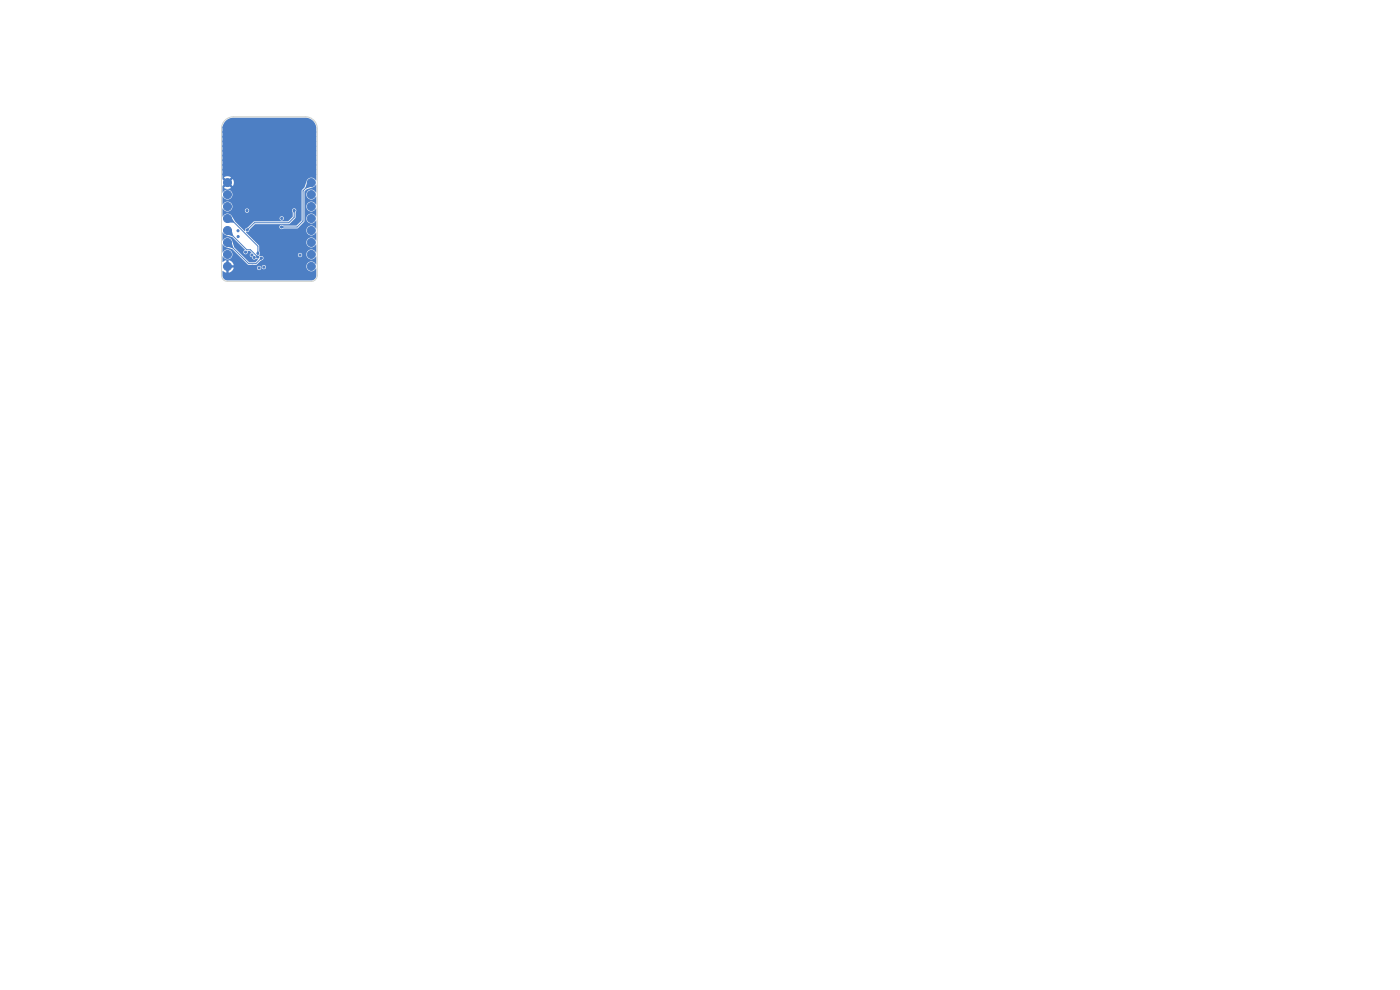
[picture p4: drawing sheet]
<svg xmlns="http://www.w3.org/2000/svg" width="297mm" height="210mm" viewBox="0 0 297 210" stroke-linecap="round" stroke-linejoin="round" font-family="sans-serif">
<g fill="#4d7fc4" stroke="#4d7fc4" stroke-width=".21">
<circle cx="48.3" cy="38.7" r=".85"/>
<circle cx="48.3" cy="41.3" r=".85"/>
<circle cx="48.3" cy="43.8" r=".85"/>
<circle cx="48.3" cy="46.4" r=".85"/>
<circle cx="48.3" cy="48.9" r=".85"/>
<circle cx="48.3" cy="51.4" r=".85"/>
<circle cx="48.3" cy="54" r=".85"/>
<circle cx="48.3" cy="56.5" r=".85"/>
<circle cx="66" cy="38.7" r=".85"/>
<circle cx="66" cy="41.3" r=".85"/>
<circle cx="66" cy="43.8" r=".85"/>
<circle cx="66" cy="46.4" r=".85"/>
<circle cx="66" cy="48.9" r=".85"/>
<circle cx="66" cy="51.4" r=".85"/>
<circle cx="66" cy="54" r=".85"/>
<circle cx="66" cy="56.5" r=".85"/>
<circle cx="64.5" cy="33.7" r=".23"/>
<circle cx="62.3" cy="42.5" r=".23"/>
<circle cx="66.7" cy="35" r=".23"/>
<circle cx="66.7" cy="33" r=".23"/>
<circle cx="63.2" cy="32.3" r=".22"/>
<circle cx="57.5" cy="45.5" r=".23"/>
<circle cx="52.5" cy="32.5" r=".23"/>
<circle cx="63.5" cy="25.5" r=".23"/>
<circle cx="66.5" cy="58.3" r=".22"/>
<circle cx="52.7" cy="36.5" r=".23"/>
<circle cx="50.5" cy="54.7" r=".23"/>
<circle cx="50.5" cy="57.7" r=".23"/>
<circle cx="55.3" cy="44.5" r=".22"/>
<circle cx="56" cy="35" r=".22"/>
<circle cx="61.2" cy="43.3" r=".22"/>
<circle cx="52.5" cy="39.5" r=".23"/>
<circle cx="59.5" cy="38.5" r=".23"/>
<circle cx="63" cy="36.7" r=".22"/>
<circle cx="56.7" cy="40" r=".23"/>
<circle cx="49" cy="32.5" r=".22"/>
<circle cx="61.3" cy="44.5" r=".23"/>
<circle cx="48.7" cy="30.5" r=".23"/>
<circle cx="56" cy="33" r=".22"/>
<circle cx="62.5" cy="32.7" r=".23"/>
<circle cx="57" cy="35.5" r=".22"/>
<circle cx="55.7" cy="29.7" r=".23"/>
<circle cx="59.5" cy="42.5" r=".23"/>
<circle cx="58.3" cy="28" r=".22"/>
<circle cx="51.7" cy="38" r=".23"/>
<circle cx="52.3" cy="43.7" r=".22"/>
<circle cx="59.5" cy="34.7" r=".23"/>
<circle cx="55.3" cy="45.5" r=".22"/>
<circle cx="59.5" cy="40.5" r=".23"/>
<circle cx="58.7" cy="34.5" r=".23"/>
<circle cx="60" cy="29.7" r=".22"/>
<circle cx="57.5" cy="40.5" r=".23"/>
<circle cx="62" cy="59" r=".22"/>
<circle cx="62" cy="41.5" r=".22"/>
<circle cx="50.3" cy="32.5" r=".22"/>
<circle cx="63" cy="59" r=".22"/>
<circle cx="51.7" cy="30" r=".23"/>
<circle cx="53.6" cy="56.5" r=".23"/>
<circle cx="58.7" cy="32.3" r=".22"/>
<circle cx="52.2" cy="25.5" r=".22"/>
<circle cx="55.3" cy="33.5" r=".22"/>
<circle cx="47.5" cy="32" r=".23"/>
<circle cx="48.3" cy="26" r=".22"/>
<circle cx="47.5" cy="29" r=".23"/>
<circle cx="47.5" cy="35" r=".23"/>
<circle cx="55.3" cy="38.5" r=".22"/>
<circle cx="55.3" cy="42.5" r=".22"/>
<circle cx="53.5" cy="44.5" r=".23"/>
<circle cx="66" cy="59" r=".22"/>
<circle cx="47.7" cy="58.3" r=".22"/>
<circle cx="59.5" cy="44.5" r=".23"/>
<circle cx="63" cy="41.2" r=".22"/>
<circle cx="61.5" cy="28" r=".23"/>
<circle cx="63.3" cy="38" r=".23"/>
<circle cx="56" cy="36" r=".22"/>
<circle cx="62.3" cy="56.9" r=".23"/>
<circle cx="60" cy="59" r=".22"/>
<circle cx="65" cy="59" r=".22"/>
<circle cx="63.2" cy="33.3" r=".22"/>
<circle cx="57.5" cy="33.3" r=".22"/>
<circle cx="64.5" cy="58" r=".22"/>
<circle cx="52.5" cy="41.5" r=".23"/>
<circle cx="56" cy="32" r=".22"/>
<circle cx="66.7" cy="27" r=".23"/>
<circle cx="50.2" cy="25.5" r=".22"/>
<circle cx="59" cy="59" r=".22"/>
<circle cx="56" cy="38" r=".22"/>
<circle cx="53.5" cy="36" r=".23"/>
<circle cx="63.5" cy="57" r=".22"/>
<circle cx="65.5" cy="35" r=".23"/>
<circle cx="57.3" cy="36.5" r=".22"/>
<circle cx="56" cy="31" r=".22"/>
<circle cx="58.3" cy="25.5" r=".22"/>
<circle cx="52.5" cy="30.5" r=".23"/>
<circle cx="51.7" cy="39" r=".23"/>
<circle cx="61.2" cy="42.3" r=".22"/>
<circle cx="52.5" cy="33.5" r=".23"/>
<circle cx="53.5" cy="42.5" r=".23"/>
<circle cx="55.3" cy="37.5" r=".22"/>
<circle cx="64" cy="59" r=".22"/>
<circle cx="62" cy="36.5" r=".22"/>
<circle cx="47.5" cy="27" r=".23"/>
<circle cx="55.3" cy="35.5" r=".22"/>
<circle cx="51.2" cy="25.5" r=".22"/>
<circle cx="50.2" cy="34.2" r=".22"/>
<circle cx="49.2" cy="25.5" r=".22"/>
<circle cx="65.7" cy="29.5" r=".23"/>
<circle cx="47.5" cy="30" r=".23"/>
<circle cx="65.3" cy="32.5" r=".23"/>
<circle cx="52.5" cy="37.5" r=".23"/>
<circle cx="61.3" cy="36" r=".23"/>
<circle cx="62.5" cy="39.5" r=".23"/>
<circle cx="51.7" cy="35" r=".23"/>
<circle cx="62.3" cy="35.7" r=".23"/>
<circle cx="65.5" cy="27.4" r=".23"/>
<circle cx="55.3" cy="34.5" r=".22"/>
<circle cx="50.3" cy="31" r=".22"/>
<circle cx="59.5" cy="41.5" r=".23"/>
<circle cx="57.5" cy="44.5" r=".23"/>
<circle cx="55.3" cy="36.5" r=".22"/>
<circle cx="53.5" cy="46.5" r=".23"/>
<circle cx="52" cy="36" r=".22"/>
<circle cx="54.2" cy="59" r=".22"/>
<circle cx="62.5" cy="40.5" r=".23"/>
<circle cx="57.2" cy="59" r=".22"/>
<circle cx="51" cy="46.5" r=".22"/>
<circle cx="62.5" cy="34.7" r=".23"/>
<circle cx="50.5" cy="39.7" r=".23"/>
<circle cx="60.3" cy="25.5" r=".23"/>
<circle cx="50.2" cy="59" r=".22"/>
<circle cx="55.3" cy="43.5" r=".22"/>
<circle cx="56.7" cy="37.3" r=".22"/>
<circle cx="54.5" cy="25.5" r=".23"/>
<circle cx="55.2" cy="59" r=".22"/>
<circle cx="58.3" cy="36.5" r=".22"/>
<circle cx="64" cy="36.2" r=".22"/>
<circle cx="59" cy="30" r=".22"/>
<circle cx="59.5" cy="31.7" r=".23"/>
<circle cx="52.5" cy="56.7" r=".23"/>
<circle cx="52.7" cy="35.5" r=".23"/>
<circle cx="62.5" cy="30.8" r=".23"/>
<circle cx="62.5" cy="25.5" r=".23"/>
<circle cx="50.5" cy="35.7" r=".23"/>
<circle cx="49.3" cy="27" r=".22"/>
<circle cx="59.5" cy="39.5" r=".23"/>
<circle cx="57.5" cy="29.3" r=".22"/>
<circle cx="51.7" cy="31" r=".23"/>
<circle cx="51.7" cy="37" r=".23"/>
<circle cx="58" cy="59" r=".22"/>
<circle cx="51.3" cy="43.5" r=".22"/>
<circle cx="55.3" cy="41.5" r=".22"/>
<circle cx="63.2" cy="30.3" r=".22"/>
<circle cx="59" cy="35.7" r=".22"/>
<circle cx="59.5" cy="37.5" r=".23"/>
<circle cx="51.7" cy="32" r=".23"/>
<circle cx="56" cy="39.2" r=".22"/>
<circle cx="56" cy="36.7" r=".22"/>
<circle cx="50.7" cy="42" r=".22"/>
<circle cx="62.5" cy="38.5" r=".23"/>
<circle cx="51.5" cy="45.5" r=".23"/>
<circle cx="59.5" cy="30.8" r=".23"/>
<circle cx="63.4" cy="58.3" r=".22"/>
<circle cx="53.5" cy="41.5" r=".23"/>
<circle cx="56.7" cy="38.7" r=".23"/>
<circle cx="55.3" cy="32.5" r=".22"/>
<circle cx="62.5" cy="33.7" r=".23"/>
<circle cx="64.5" cy="25.5" r=".23"/>
<circle cx="59.5" cy="32.7" r=".23"/>
<circle cx="57.5" cy="37.5" r=".23"/>
<circle cx="63.3" cy="40" r=".23"/>
<circle cx="50.5" cy="52.5" r=".23"/>
<circle cx="63.2" cy="34.3" r=".22"/>
<circle cx="51.7" cy="40" r=".23"/>
<circle cx="48.2" cy="59" r=".22"/>
<circle cx="55.3" cy="31.5" r=".22"/>
<circle cx="49" cy="36" r=".22"/>
<circle cx="56.5" cy="25.5" r=".23"/>
<circle cx="59.3" cy="25.5" r=".23"/>
<circle cx="61" cy="59" r=".22"/>
<circle cx="55.3" cy="40.5" r=".22"/>
<circle cx="59.5" cy="33.7" r=".23"/>
<circle cx="66.7" cy="30" r=".23"/>
<circle cx="62.5" cy="29.7" r=".23"/>
<circle cx="55.3" cy="30.5" r=".22"/>
<circle cx="58.7" cy="33.3" r=".22"/>
<circle cx="52.5" cy="34.5" r=".23"/>
<circle cx="51.7" cy="33" r=".23"/>
<circle cx="62.5" cy="37.5" r=".23"/>
<circle cx="52.7" cy="42.7" r=".23"/>
<circle cx="66.7" cy="31" r=".23"/>
<circle cx="66" cy="26" r=".22"/>
<circle cx="56.5" cy="46.5" r=".23"/>
<circle cx="62" cy="43.7" r=".22"/>
<circle cx="52.5" cy="40.5" r=".23"/>
<circle cx="52.5" cy="38.5" r=".23"/>
<circle cx="57.5" cy="42.5" r=".23"/>
<circle cx="57.5" cy="31.3" r=".22"/>
<circle cx="47.5" cy="37" r=".23"/>
<circle cx="50.7" cy="37.5" r=".23"/>
<circle cx="59.5" cy="43.5" r=".23"/>
<circle cx="58.7" cy="31.3" r=".22"/>
<circle cx="57.5" cy="39.5" r=".23"/>
<circle cx="56" cy="34" r=".22"/>
<circle cx="57.5" cy="27" r=".23"/>
<circle cx="63.7" cy="49.7" r=".23"/>
<circle cx="47.5" cy="31" r=".23"/>
<circle cx="53.5" cy="28" r=".23"/>
<circle cx="63.2" cy="31.3" r=".22"/>
<circle cx="57.5" cy="38.5" r=".23"/>
<circle cx="66.7" cy="32" r=".23"/>
<circle cx="66.7" cy="37" r=".23"/>
<circle cx="47.5" cy="33" r=".23"/>
<circle cx="66.7" cy="28" r=".23"/>
<circle cx="66.7" cy="29" r=".23"/>
<circle cx="47.5" cy="34" r=".23"/>
<circle cx="62.5" cy="31.7" r=".23"/>
<circle cx="51.7" cy="42.7" r=".23"/>
<circle cx="54.5" cy="46.5" r=".23"/>
<circle cx="54.7" cy="29.7" r=".23"/>
<circle cx="66.7" cy="36" r=".23"/>
<circle cx="51.5" cy="44.5" r=".23"/>
<circle cx="49" cy="29" r=".22"/>
<circle cx="51.7" cy="34" r=".23"/>
<circle cx="47.5" cy="28" r=".23"/>
<circle cx="55.5" cy="25.5" r=".23"/>
<circle cx="56.7" cy="28" r=".23"/>
<circle cx="53.5" cy="43.5" r=".23"/>
<circle cx="49.2" cy="59" r=".22"/>
<circle cx="53.2" cy="59" r=".22"/>
<circle cx="66.7" cy="34" r=".23"/>
<circle cx="52.5" cy="31.5" r=".23"/>
<circle cx="51.2" cy="59" r=".22"/>
<circle cx="51.7" cy="41" r=".23"/>
<circle cx="52.2" cy="59" r=".22"/>
<circle cx="56.2" cy="59" r=".22"/>
<circle cx="64.7" cy="31.3" r=".22"/>
<circle cx="58" cy="35.5" r=".22"/>
<circle cx="63.3" cy="39" r=".23"/>
<circle cx="47.5" cy="36" r=".23"/>
<circle cx="52.4" cy="48.8" r=".23"/>
<circle cx="52.4" cy="44.7" r=".23"/>
<circle cx="62.4" cy="44.7" r=".23"/>
<circle cx="63.7" cy="54.1" r=".22"/>
<circle cx="59.7" cy="48.2" r=".23"/>
<circle cx="55.4" cy="54.8" r=".23"/>
<circle cx="53.9" cy="54.6" r=".23"/>
<circle cx="53.4" cy="54.1" r=".23"/>
<circle cx="52.1" cy="53.5" r=".23"/>
<circle cx="50.5" cy="50.2" r=".23"/>
<circle cx="54.7" cy="53.7" r=".23"/>
<circle cx="54.7" cy="54.5" r=".23"/>
<circle cx="50.5" cy="48.9" r=".23"/>
<circle cx="56" cy="56.7" r=".23"/>
<circle cx="59.8" cy="46.3" r=".23"/>
<circle cx="55" cy="56.8" r=".23"/>
</g>
<path d="M66 38.7l-1.7 1.8v6.4l-1.3 1.3h-3.3M48.3 51.4l4.5 4.5h1.5l1.1-1.1M48.3 46.4h.5l5.9 5.8v1.5M48.3 48.9l4 4.1h.8l1.6 1.6M62.4 44.7v1.4l-1.1 1.2h-7.3l-1.6 1.5" fill="none" stroke="#4d7fc4" stroke-width=".21"/>
<g fill="#4d7fc4">
<path d="M47.8 25.8l.9-.7 .8-.1h15.2a2.34 2.34 0 0 1 2.4 2.3v11a1.12 1.12 0 0 0-1.1-.6 1.12 1.12 0 0 0-1 .8 2.29 2.29 0 0 1-1 1.8v6.5l-1.1 1.1h-2.7a.5 .5 0 0 0-.8-.1 .5 .5 0 0 0 .3 .8l.5-.1 2.9-.1 1.4-1.3 .1-6.5 .4-.4 1.5-.5 .6-.5v1.6a1.08 1.08 0 0 0-1.8-.3 1.08 1.08 0 0 0 .4 1.8 1.23 1.23 0 0 0 1.4-.6v1.7a1.08 1.08 0 0 0-1.8-.4 1.08 1.08 0 0 0 .3 1.8 1.16 1.16 0 0 0 1.5-.6v1.7a1.08 1.08 0 0 0-1.8-.3 1.08 1.08 0 0 0 .4 1.8 1.23 1.23 0 0 0 1.4-.6v1.7a1.08 1.08 0 0 0-1.8-.4 1.08 1.08 0 0 0 .4 1.8 1.23 1.23 0 0 0 1.4-.6v1.7a1.08 1.08 0 0 0-1.8-.3 1.08 1.08 0 0 0 .4 1.7 1.23 1.23 0 0 0 1.4-.5v1.6a1.08 1.08 0 0 0-1.8-.3 1.08 1.08 0 0 0 .4 1.8 1.23 1.23 0 0 0 1.4-.6v1.7a1.08 1.08 0 0 0-1.8-.3 1.08 1.08 0 0 0 .4 1.7 1.23 1.23 0 0 0 1.4-.6v1.5a1.07 1.07 0 0 1-1.1 1.1h-17.7a1.07 1.07 0 0 1-1.1-1.1v-.9l.8 .3v-.9h.5v.9a1.34 1.34 0 0 0 1.1-1h4.9v.1a.45 .45 0 0 0 .6 .4 .45 .45 0 0 0 .2-.7l.2 .1a.45 .45 0 0 0 .7 .3 .45 .45 0 0 0 0-.7 .45 .45 0 0 0-.7 .3h-.2a.45 .45 0 0 0-.5-.2 .45 .45 0 0 0-.3 .4h-5.8v-.5h.9a1.33 1.33 0 0 0-1.1-1.1v.9h-.5v-.9l-.8 .4 .1-1.2a1.08 1.08 0 0 0 1.6 .4 1.08 1.08 0 0 0 0-1.7 1.08 1.08 0 0 0-1.7 .5l.1-1.8 .5 .6 1.5 .5 3.4 3.3h1.6l1.2-1a.48 .48 0 0 0 .4-.7 .48 .48 0 0 0-.8-.1v-.4h8.1a.45 .45 0 0 0 .6 .5 .45 .45 0 0 0 .2-.7 .45 .45 0 0 0-.8 .1v.1h-8.1l.1-.3-.2-.5-.1-1.1-2.7-2.8a.72 .72 0 0 0 .8-.6l1.1-1.1 7.3-.1 1.3-1.3v-1a.49 .49 0 0 0 0-.8 .49 .49 0 0 0-.7 .2l.1 1.3-1 1h-7.2l-1.3 1.3a.57 .57 0 0 0-.6 .8h-.1l-2-2-.5-.7h9.9a.45 .45 0 0 0 .6 .5 .45 .45 0 0 0 .2-.8 .45 .45 0 0 0-.8 .2v.1h-9.9l-.3-.5a1.1 1.1 0 0 0-1.9 .1v-1.7a1.22 1.22 0 0 0 1.7 .4h3v.1a.45 .45 0 0 0 .7 .4 .45 .45 0 0 0 0-.8 .45 .45 0 0 0-.7 .3h-3l.2-.1a1.08 1.08 0 0 0-.3-1.6 1.08 1.08 0 0 0-1.6 .5v-1.7a1.07 1.07 0 0 0 1.9 .2 1.07 1.07 0 0 0-.9-1.7l-.4 .1-.6 .5v-1.3l.6-.6 .3 .3-.5 .7a1.34 1.34 0 0 0 1.4 0l-.6-.7 .3-.3 .7 .5a1.34 1.34 0 0 0 0-1.4l-.7 .6-.3-.3 .6-.7a1.34 1.34 0 0 0-1.5 0l.6 .7-.3 .3-.6-.6v-10.7l.1-.8z"/>
<path d="M47.2 49.3l.6 .5 1.5 .5 2.7 2.7a.49 .49 0 0 0-.3 .7 .49 .49 0 0 0 .6 .2 .49 .49 0 0 0 .3-.7l.4 .1 .4 .3a.55 .55 0 0 0-.4 .6 .55 .55 0 0 0 .5 .5 .58 .58 0 0 0 .9 .2l.3 .1-.5 .6h-1.3l-3.2-3.1-.4-1.3a1.09 1.09 0 0 0-1-.8 1.09 1.09 0 0 0-1.1 .6z"/>
<path d="M59.8 47.9l.4 .2v.2l-.4 .1z"/>
<path d="M55.3 54.6l.3 .3-.4 .2-.1-.1z"/>
<path d="M62.2 44.7h.4l-.1 .4h-.2z"/>
<path d="M54.4 54.2l.4 .1-.3 .4z"/>
<path d="M48.3 46.4l.7-.5 .7 1.2-1.6 .1z"/>
<path d="M54.6 53.3h.2l.1 .4h-.4z"/>
<path d="M52.3 48.6l.4-.2 .1 .2-.2 .3z"/>
<path d="M65.2 38.6l.8 .1 .2 .9-1.3 .4-.1-.2z"/>
<path d="M48.3 48.9l.8-.2 .3 1.4-1.3-.4z"/>
<path d="M48.3 51.4l.8-.1 .4 1.3-.1 .1-1.3-.4z"/>
</g>
<path d="M47.7 25.5l.8-.5 .8-.2h15.5a2.54 2.54 0 0 1 2.5 2.5v31.1a1.27 1.27 0 0 1-1.3 1.3h-17.7a1.27 1.27 0 0 1-1.3-1.3v-31.1l.1-.9z" fill="none" stroke="#d0d2cd" stroke-width=".21"/>
</svg>
